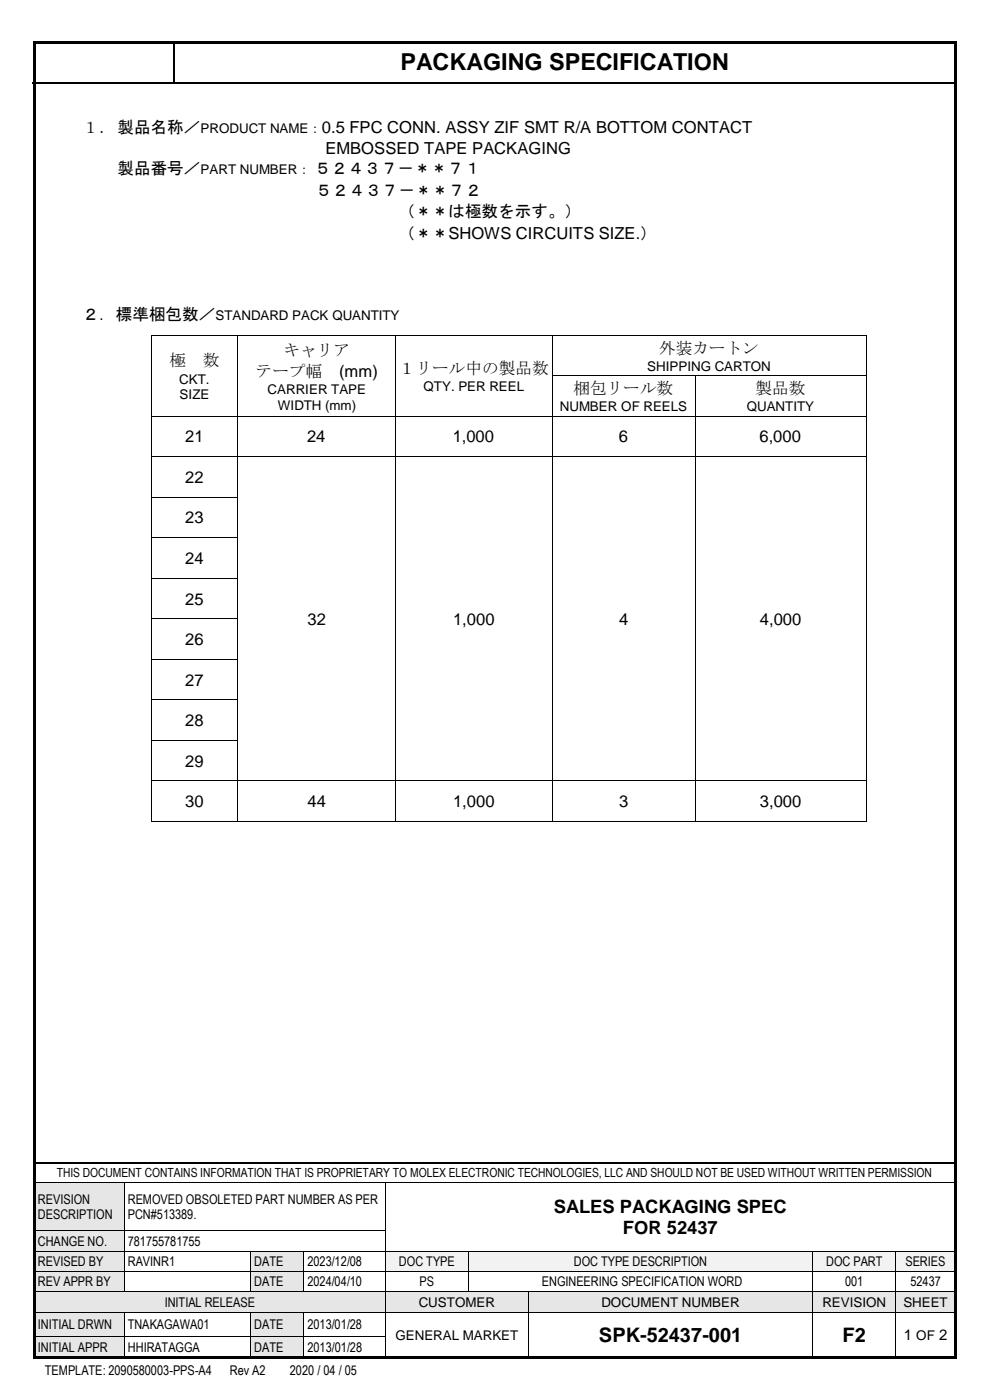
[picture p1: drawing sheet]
<svg xmlns="http://www.w3.org/2000/svg" width="210mm" height="297mm" viewBox="0 0 210 297" stroke-linecap="round" stroke-linejoin="round" font-family="sans-serif">
<defs><g id="words">
<text font-size="5" x="84.9" y="14.9">PACKAGING SPECIFICATION</text>
<g font-size="4.2">
<text x="127.1" y="284.7">SPK-52437-001</text>
<text x="178.7" y="284.7">F2</text>
</g>
<g font-size="3.9">
<text x="117.5" y="257.3">SALES PACKAGING SPEC</text>
<text x="132.1" y="261.7">FOR 52437</text>
</g>
<g font-size="3.5">
<text x="17.5" y="28.3">１．製品名称／</text>
<text x="68.3" y="28.3">0.5 FPC CONN. ASSY ZIF SMT R/A BOTTOM CONTACT</text>
<text x="69" y="32.6">EMBOSSED TAPE PACKAGING</text>
<text x="24.9" y="36.9">製品番号／</text>
<text x="66.7" y="36.9">５２４３７－＊＊７１</text>
<text x="66.9" y="41.5">５２４３７－＊＊７２</text>
<text x="84.5" y="46.1">（＊＊は極数を示す。）</text>
<text x="84.5" y="50.6">（＊＊SHOWS CIRCUITS SIZE.）</text>
<text x="17.5" y="67.9">２．標準梱包数／</text>
<text x="35.9" y="77.7">極</text>
<text x="43" y="77.7">数</text>
<text x="60.2" y="75.4">キャリア</text>
<text x="139.8" y="75.1">外装カートン</text>
<text x="54.3" y="80">テープ幅</text>
<text x="71.9" y="80">(mm)</text>
<text x="84.6" y="79.4">１リール中の製品数</text>
<text x="121.6" y="83.7">梱包リール数</text>
<text x="160.3" y="83.7">製品数</text>
<text x="39.3" y="93.9">21</text>
<text x="65.2" y="93.9">24</text>
<text x="96" y="93.9">1,000</text>
<text x="131.3" y="93.9">6</text>
<text x="161.1" y="93.9">6,000</text>
<text x="39.3" y="102.5">22</text>
<text x="39.3" y="111.1">23</text>
<text x="39.3" y="119.7">24</text>
<text x="39.3" y="128.2">25</text>
<text x="39.3" y="136.8">26</text>
<text x="65.2" y="132.6">32</text>
<text x="96.1" y="132.6">1,000</text>
<text x="131.3" y="132.6">4</text>
<text x="161.2" y="132.6">4,000</text>
<text x="39.3" y="145.4">27</text>
<text x="39.3" y="154">28</text>
<text x="39.3" y="162.6">29</text>
<text x="39.3" y="171.2">30</text>
<text x="65.2" y="171.2">44</text>
<text x="96.1" y="171.2">1,000</text>
<text x="131.3" y="171.2">3</text>
<text x="161.2" y="171.2">3,000</text>
</g>
<text font-size="3.2" x="191.7" y="284.4">1 OF 2</text>
<g font-size="2.8">
<text x="42.6" y="28.3">PRODUCT NAME：</text>
<text x="42.6" y="36.9">PART NUMBER：</text>
<text x="45.7" y="67.9">STANDARD PACK QUANTITY</text>
<text x="38" y="81.4">CKT.</text>
<text x="56.8" y="83.7">CARRIER TAPE</text>
<text x="89.8" y="83">QTY. PER REEL</text>
<text x="137.3" y="78.7">SHIPPING CARTON</text>
<text x="38.1" y="84.6">SIZE</text>
<text x="58.9" y="86.9">WIDTH (mm)</text>
<text x="118.8" y="87.3">NUMBER OF REELS</text>
<text x="158.4" y="87.3">QUANTITY</text>
<text x="8" y="255.3">REVISION</text>
<text x="27.1" y="255.3">REMOVED OBSOLETED PART NUMBER AS PER</text>
<text x="8" y="258.6">DESCRIPTION</text>
<text x="27.1" y="258.6">PCN#513389.</text>
<text x="8" y="264.2">CHANGE NO.</text>
<text x="8" y="268.6">REVISED BY</text>
<text x="27.1" y="264.2">781755781755</text>
<text x="27.1" y="268.6">RAVINR1</text>
<text x="53.9" y="268.6">DATE</text>
<text x="65.2" y="268.6">2023/12/08</text>
<text x="84.6" y="268.6">DOC TYPE</text>
<text x="121.7" y="268.6">DOC TYPE DESCRIPTION</text>
<text x="175.3" y="268.6">DOC PART</text>
<text x="192.1" y="268.6">SERIES</text>
<text x="8" y="272.9">REV APPR BY</text>
<text x="53.9" y="272.9">DATE</text>
<text x="65.2" y="272.9">2024/04/10</text>
<text x="89" y="272.9">PS</text>
<text x="114.9" y="272.9">ENGINEERING SPECIFICATION WORD</text>
<text x="179.3" y="272.9">001</text>
<text x="193.1" y="272.9">52437</text>
<text x="8" y="281.9">INITIAL DRWN</text>
<text x="27.1" y="281.9">TNAKAGAWA01</text>
<text x="34.9" y="277.2">INITIAL RELEASE</text>
<text x="53.9" y="281.9">DATE</text>
<text x="65.2" y="281.9">2013/01/28</text>
<text x="88.8" y="277.2">CUSTOMER</text>
<text x="127.6" y="277.2">DOCUMENT NUMBER</text>
<text x="174.4" y="277.2">REVISION</text>
<text x="191.6" y="277.2">SHEET</text>
<text x="8" y="286.7">INITIAL APPR</text>
<text x="27.1" y="286.7">HHIRATAGGA</text>
<text x="53.9" y="286.7">DATE</text>
<text x="65.2" y="286.7">2013/01/28</text>
<text x="83.9" y="284.2">GENERAL MARKET</text>
<text x="9.5" y="291.8">TEMPLATE: 2090580003-PPS-A4</text>
<text x="48.8" y="291.8">Rev A2</text>
<text x="61.5" y="291.8">2020 / 04 / 05</text>
</g>
<text font-size="2.7" x="12" y="249.8">THIS DOCUMENT CONTAINS INFORMATION THAT IS PROPRIETARY TO MOLEX ELECTRONIC TECHNOLOGIES, LLC AND SHOULD NOT BE USED WITHOUT WRITTEN PERMISSION</text>
</g></defs>
<g fill="#000">
<path d="M36.7 8.9h.3v.2h-.3z" fill-rule="evenodd"/>
<path d="M36.7 17.4h.3v.3h-.3z" fill-rule="evenodd"/>
</g>
<path d="M6.9 17.6h29.8M36.9 9.1v8.3M37 17.6h165.8M7.3 246.7h195.3" fill="none" stroke="#000" stroke-width=".34"/>
<g fill="#e6e6e6">
<path d="M7.3 251h19v10h-19z" fill-rule="evenodd"/>
<path d="M8 252.8h17.6v3.2h-17.6z" fill-rule="evenodd"/>
<path d="M8 256h17.6v3.2h-17.6z" fill-rule="evenodd"/>
</g>
<path d="M7.3 250.9h19M26.4 251v10M26.5 250.9h55.2M81.8 251v10M81.9 250.9h120.7" fill="none" stroke="#000" stroke-width=".21"/>
<g fill="#000">
<path d="M26.3 250.9h.2v.1h-.2z" fill-rule="evenodd"/>
<path d="M81.7 250.9h.2v.1h-.2z" fill-rule="evenodd"/>
</g>
<g fill="#e6e6e6">
<path d="M7.3 261.2h19v4.1h-19z" fill-rule="evenodd"/>
<path d="M8 261.7h17.6v3.2h-17.6z" fill-rule="evenodd"/>
</g>
<path d="M7.3 261.1h19M26.4 261.2v4.1M26.5 261.1h55.2M81.8 261.2v4.1" fill="none" stroke="#000" stroke-width=".21"/>
<g fill="#000">
<path d="M26.3 261h.2v.2h-.2z" fill-rule="evenodd"/>
<path d="M81.7 261h.2v.2h-.2z" fill-rule="evenodd"/>
</g>
<g fill="#e6e6e6">
<path d="M7.3 265.5h19v4.2h-19z" fill-rule="evenodd"/>
<path d="M8 266h17.6v3.2h-17.6z" fill-rule="evenodd"/>
</g>
<g fill="#fff">
<path d="M26.5 265.5h26.6v4.2h-26.6z" fill-rule="evenodd"/>
<path d="M27.1 266h25.3v3.2h-25.3z" fill-rule="evenodd"/>
</g>
<g fill="#e6e6e6">
<path d="M53.3 265.5h11.1v4.2h-11.1z" fill-rule="evenodd"/>
<path d="M53.9 266h9.8v3.2h-9.8z" fill-rule="evenodd"/>
</g>
<g fill="#f2f2f2">
<path d="M81.8 265.5h17.5v4.2h-17.5z" fill-rule="evenodd"/>
<path d="M82.5 266h16.2v3.2h-16.2z" fill-rule="evenodd"/>
<path d="M99.5 265.5h72.8v4.2h-72.8z" fill-rule="evenodd"/>
<path d="M100.1 266h71.6v3.2h-71.6z" fill-rule="evenodd"/>
<path d="M172.5 265.5h17.5v4.2h-17.5z" fill-rule="evenodd"/>
<path d="M173.2 266h16.1v3.2h-16.1z" fill-rule="evenodd"/>
<path d="M190.2 265.5h12.4v4.2h-12.4z" fill-rule="evenodd"/>
<path d="M190.8 266h11v3.2h-11z" fill-rule="evenodd"/>
</g>
<g fill="none" stroke="#000" stroke-width=".21">
<path d="M7.3 265.4h19M26.4 265.5v4.2M26.5 265.4h26.6M53.2 265.5v4.2M53.3 265.4h11.1M64.5 265.5v4.2M64.6 265.4h17.1M81.8 265.5v4.2M81.9 265.4h17.4M99.4 265.5v4.2M99.5 265.4h72.9M172.5 265.5v4.2"/>
<path d="M172.5 265.4h17.5M190.1 265.5v4.2M190.2 265.4h12.5"/>
</g>
<g fill="#000">
<path d="M26.3 265.3h.2v.2h-.2z" fill-rule="evenodd"/>
<path d="M53.1 265.3h.2v.2h-.2z" fill-rule="evenodd"/>
<path d="M64.4 265.3h.2v.2h-.2z" fill-rule="evenodd"/>
<path d="M81.7 265.3h.2v.2h-.2z" fill-rule="evenodd"/>
<path d="M99.3 265.3h.2v.2h-.2z" fill-rule="evenodd"/>
<path d="M172.4 265.3h.1v.2h-.1z" fill-rule="evenodd"/>
<path d="M190 265.3h.2v.2h-.2z" fill-rule="evenodd"/>
</g>
<g fill="#e6e6e6">
<path d="M7.3 269.8h19v4.2h-19z" fill-rule="evenodd"/>
<path d="M8 270.3h17.6v3.2h-17.6z" fill-rule="evenodd"/>
</g>
<g fill="#fff">
<path d="M26.5 269.8h26.6v4.2h-26.6z" fill-rule="evenodd"/>
<path d="M27.1 270.3h25.3v3.2h-25.3z" fill-rule="evenodd"/>
</g>
<g fill="#e6e6e6">
<path d="M53.3 269.8h11.1v4.2h-11.1z" fill-rule="evenodd"/>
<path d="M53.9 270.3h9.8v3.2h-9.8z" fill-rule="evenodd"/>
</g>
<g fill="#fff">
<path d="M64.6 269.8h17.1v4.2h-17.1z" fill-rule="evenodd"/>
<path d="M65.2 270.3h15.8v3.2h-15.8z" fill-rule="evenodd"/>
</g>
<g fill="none" stroke="#000" stroke-width=".21">
<path d="M7.3 269.7h19M26.4 269.8v4.2M26.5 269.7h26.6M53.2 269.8v4.2M53.3 269.7h11.1M64.5 269.8v4.2M64.6 269.7h17.1M81.8 269.8v4.2M81.9 269.7h17.4M99.4 269.8v4.2M99.5 269.7h72.9M172.5 269.8v4.2"/>
<path d="M172.5 269.7h17.5M190.1 269.8v4.2M190.2 269.7h12.5"/>
</g>
<g fill="#000">
<path d="M26.3 269.7h.2v.1h-.2z" fill-rule="evenodd"/>
<path d="M53.1 269.7h.2v.1h-.2z" fill-rule="evenodd"/>
<path d="M64.4 269.7h.2v.1h-.2z" fill-rule="evenodd"/>
<path d="M81.7 269.7h.2v.1h-.2z" fill-rule="evenodd"/>
<path d="M99.3 269.7h.2v.1h-.2z" fill-rule="evenodd"/>
<path d="M172.4 269.7h.1v.1h-.1z" fill-rule="evenodd"/>
<path d="M190 269.7h.2v.1h-.2z" fill-rule="evenodd"/>
</g>
<g fill="#e6e6e6">
<path d="M7.3 274.1h74.4v4.2h-74.4z" fill-rule="evenodd"/>
<path d="M8 274.6h73v3.2h-73z" fill-rule="evenodd"/>
<path d="M81.8 274.1h30.2v4.2h-30.2z" fill-rule="evenodd"/>
<path d="M82.5 274.6h28.9v3.3h-28.9z" fill-rule="evenodd"/>
<path d="M112.2 274.1h60.1v4.2h-60.1z" fill-rule="evenodd"/>
<path d="M112.8 274.6h58.9v3.3h-58.9z" fill-rule="evenodd"/>
<path d="M172.5 274.1h17.5v4.2h-17.5z" fill-rule="evenodd"/>
<path d="M173.2 274.6h16.1v3.3h-16.1z" fill-rule="evenodd"/>
<path d="M190.2 274.1h12.4v4.2h-12.4z" fill-rule="evenodd"/>
<path d="M190.8 274.6h11v3.3h-11z" fill-rule="evenodd"/>
</g>
<g fill="none" stroke="#000" stroke-width=".21">
<path d="M7.3 274.1h19M26.5 274.1h26.6M53.3 274.1h11.1M64.6 274.1h17.1M81.8 274.1v4.2M81.9 274.1h17.4M99.5 274.1h12.5M112.1 274.1v4.2M112.2 274.1h60.2M172.5 274.1v4.2M172.5 274.1h17.5M190.1 274.1v4.2"/>
<path d="M190.2 274.1h12.5"/>
</g>
<g fill="#000">
<path d="M26.3 274h.2v.1h-.2z" fill-rule="evenodd"/>
<path d="M53.1 274h.2v.1h-.2z" fill-rule="evenodd"/>
<path d="M64.4 274h.2v.1h-.2z" fill-rule="evenodd"/>
<path d="M81.7 274h.2v.1h-.2z" fill-rule="evenodd"/>
<path d="M99.3 274h.2v.1h-.2z" fill-rule="evenodd"/>
<path d="M112 274h.2v.1h-.2z" fill-rule="evenodd"/>
<path d="M172.4 274h.1v.1h-.1z" fill-rule="evenodd"/>
<path d="M190 274h.2v.1h-.2z" fill-rule="evenodd"/>
</g>
<g fill="#e6e6e6">
<path d="M7.3 278.5h19v4.9h-19z" fill-rule="evenodd"/>
<path d="M8 279.3h17.6v3.2h-17.6z" fill-rule="evenodd"/>
<path d="M53.3 278.5h11.1v4.9h-11.1z" fill-rule="evenodd"/>
<path d="M53.9 279.3h9.8v3.2h-9.8z" fill-rule="evenodd"/>
</g>
<g fill="#fff">
<path d="M112.2 278.5h60.1v9.5h-60.1z" fill-rule="evenodd"/>
<path d="M112.8 280.8h58.9v4.9h-58.9z" fill-rule="evenodd"/>
<path d="M172.5 278.5h17.5v9.5h-17.5z" fill-rule="evenodd"/>
<path d="M173.2 280.8h16.1v4.9h-16.1z" fill-rule="evenodd"/>
<path d="M190.2 278.5h12.4v9.5h-12.4z" fill-rule="evenodd"/>
<path d="M190.8 281.4h11v3.6h-11z" fill-rule="evenodd"/>
</g>
<g fill="none" stroke="#000" stroke-width=".21">
<path d="M7.3 278.4h19M26.4 278.5v4.9M26.5 278.4h26.6M53.2 278.5v4.9M53.3 278.4h11.1M64.5 278.5v4.9M64.6 278.4h17.1M81.8 278.5v4.9M81.9 278.4h30.1M112.1 278.5v4.9M112.2 278.4h60.2M172.5 278.5v4.9"/>
<path d="M172.5 278.4h17.5M190.1 278.5v4.9M190.2 278.4h12.5"/>
</g>
<g fill="#000">
<path d="M26.3 278.3h.2v.2h-.2z" fill-rule="evenodd"/>
<path d="M53.1 278.3h.2v.2h-.2z" fill-rule="evenodd"/>
<path d="M64.4 278.3h.2v.2h-.2z" fill-rule="evenodd"/>
<path d="M81.7 278.3h.2v.2h-.2z" fill-rule="evenodd"/>
<path d="M112 278.3h.2v.2h-.2z" fill-rule="evenodd"/>
<path d="M172.4 278.3h.1v.2h-.1z" fill-rule="evenodd"/>
<path d="M190 278.3h.2v.2h-.2z" fill-rule="evenodd"/>
</g>
<g fill="#e6e6e6">
<path d="M7.3 283.5h19v4.5h-19z" fill-rule="evenodd"/>
<path d="M8 284.1h17.6v3.3h-17.6z" fill-rule="evenodd"/>
<path d="M53.3 283.5h11.1v4.5h-11.1z" fill-rule="evenodd"/>
<path d="M53.9 284.1h9.8v3.3h-9.8z" fill-rule="evenodd"/>
</g>
<g fill="none" stroke="#000" stroke-width=".21">
<path d="M32.1 71.2v8.4M32.1 79.8v8.4M32.2 71.1h18.1M50.4 71.2v8.4M50.4 79.8v8.4M50.5 71.1h33.4M84 71.2v8.4M84 79.8v8.4M84 71.1h33M117.1 71.2v8.4M117.1 79.8v8.4M117.2 71.1h66.5"/>
<path d="M117.2 79.7h30.2M147.5 79.8v8.4M147.6 79.7h36.1M183.8 71.2v8.4M183.8 79.8v8.4M32.1 88.4v8.4M32.1 97v8.4M32.2 88.3h18.1M32.2 96.9h18.1M50.4 88.4v8.4M50.4 97v8.4M50.5 88.3h33.4"/>
<path d="M50.5 96.9h33.4M84 88.4v8.4M84 97v8.4M84 88.3h33M84 96.9h33M117.1 88.4v8.4M117.1 97v8.4M117.2 88.3h30.2M117.2 96.9h30.2M147.5 88.4v8.4M147.5 97v8.4M147.6 88.3h36.1"/>
<path d="M147.6 96.9h36.1M183.8 88.4v8.4M183.8 97v8.4M32.1 105.6v8.4M32.1 114.2v8.4M32.2 105.5h18.1M32.2 114.1h18.1M50.4 105.6v8.4M50.4 114.2v8.4M84 105.6v8.4M84 114.2v8.4M117.1 105.6v8.4"/>
<path d="M117.1 114.2v8.4M147.5 105.6v8.4M147.5 114.2v8.4M183.8 105.6v8.4M183.8 114.2v8.4M32.1 122.8v8.4M32.1 131.4v8.4M32.1 139.9v8.5M32.2 122.7h18.1M32.2 131.3h18.1M32.2 139.8h18.1M50.4 122.8v8.4"/>
<path d="M50.4 131.4v8.4M50.4 139.9v8.5M84 122.8v8.4M84 131.4v8.4M84 139.9v8.5M117.1 122.8v8.4M117.1 131.4v8.4M117.1 139.9v8.5M147.5 122.8v8.4M147.5 131.4v8.4M147.5 139.9v8.5M183.8 122.8v8.4"/>
<path d="M183.8 131.4v8.4M183.8 139.9v8.5M32.1 148.5v8.4M32.1 157.1v8.4M32.2 148.4h18.1M32.2 157h18.1M50.4 148.5v8.4M50.4 157.1v8.4M84 148.5v8.4M84 157.1v8.4M117.1 148.5v8.4M117.1 157.1v8.4"/>
<path d="M147.5 148.5v8.4M147.5 157.1v8.4M183.8 148.5v8.4M183.8 157.1v8.4M32.1 165.7v8.4M32.2 165.6h18.1M32.2 174.2h18.1M50.4 165.7v8.4M50.5 165.6h33.4M50.5 174.2h33.4M84 165.7v8.4M84 165.6h33"/>
<path d="M84 174.2h33M117.1 165.7v8.4M117.2 165.6h30.2M117.2 174.2h30.2M147.5 165.7v8.4M147.6 165.6h36.1M147.6 174.2h36.1M183.8 165.7v8.4M7.3 283.5h19M26.4 283.5v4.5M26.5 283.5h26.6M53.2 283.5v4.5"/>
<path d="M53.3 283.5h11.1M64.5 283.5v4.5M64.6 283.5h17.1M81.8 283.5v4.5M112.1 283.5v4.5M172.5 283.5v4.5M190.1 283.5v4.5"/>
</g>
<g fill="#000">
<path d="M7 8.8h.5v.5h-.5z" fill-rule="evenodd"/>
<path d="M7 8.8h.5v.5h-.5z" fill-rule="evenodd"/>
<path d="M7.5 8.8h195v.5h-195z" fill-rule="evenodd"/>
<path d="M202.5 8.8h.5v.5h-.5z" fill-rule="evenodd"/>
<path d="M202.5 8.8h.5v.5h-.5z" fill-rule="evenodd"/>
<path d="M32 71h.2v.2h-.2z" fill-rule="evenodd"/>
<path d="M32 71h.2v.2h-.2z" fill-rule="evenodd"/>
<path d="M32 79.6h.2v.2h-.2z" fill-rule="evenodd"/>
<path d="M50.3 71h.2v.2h-.2z" fill-rule="evenodd"/>
<path d="M50.3 79.6h.2v.2h-.2z" fill-rule="evenodd"/>
<path d="M83.9 71h.1v.2h-.1z" fill-rule="evenodd"/>
<path d="M83.9 79.6h.1v.2h-.1z" fill-rule="evenodd"/>
<path d="M117 71h.2v.2h-.2z" fill-rule="evenodd"/>
<path d="M117 79.6h.2v.2h-.2z" fill-rule="evenodd"/>
<path d="M147.4 79.6h.2v.2h-.2z" fill-rule="evenodd"/>
<path d="M183.7 71h.2v.2h-.2z" fill-rule="evenodd"/>
<path d="M183.7 71h.2v.2h-.2z" fill-rule="evenodd"/>
<path d="M183.7 79.6h.2v.2h-.2z" fill-rule="evenodd"/>
<path d="M32 88.2h.2v.2h-.2z" fill-rule="evenodd"/>
<path d="M32 96.8h.2v.2h-.2z" fill-rule="evenodd"/>
<path d="M50.3 88.2h.2v.2h-.2z" fill-rule="evenodd"/>
<path d="M50.3 96.8h.2v.2h-.2z" fill-rule="evenodd"/>
<path d="M83.9 88.2h.1v.2h-.1z" fill-rule="evenodd"/>
<path d="M83.9 96.8h.1v.2h-.1z" fill-rule="evenodd"/>
<path d="M117 88.2h.2v.2h-.2z" fill-rule="evenodd"/>
<path d="M117 96.8h.2v.2h-.2z" fill-rule="evenodd"/>
<path d="M147.4 88.2h.2v.2h-.2z" fill-rule="evenodd"/>
<path d="M147.4 96.8h.2v.2h-.2z" fill-rule="evenodd"/>
<path d="M183.7 88.2h.2v.2h-.2z" fill-rule="evenodd"/>
<path d="M183.7 96.8h.2v.2h-.2z" fill-rule="evenodd"/>
<path d="M32 105.4h.2v.2h-.2z" fill-rule="evenodd"/>
<path d="M32 114h.2v.2h-.2z" fill-rule="evenodd"/>
<path d="M50.3 105.4h.2v.2h-.2z" fill-rule="evenodd"/>
<path d="M50.3 114h.2v.2h-.2z" fill-rule="evenodd"/>
<path d="M83.9 105.4h.1v.2h-.1z" fill-rule="evenodd"/>
<path d="M83.9 114h.1v.2h-.1z" fill-rule="evenodd"/>
<path d="M117 105.4h.2v.2h-.2z" fill-rule="evenodd"/>
<path d="M117 114h.2v.2h-.2z" fill-rule="evenodd"/>
<path d="M147.4 105.4h.2v.2h-.2z" fill-rule="evenodd"/>
<path d="M147.4 114h.2v.2h-.2z" fill-rule="evenodd"/>
<path d="M183.7 105.4h.2v.2h-.2z" fill-rule="evenodd"/>
<path d="M183.7 114h.2v.2h-.2z" fill-rule="evenodd"/>
<path d="M32 122.6h.2v.2h-.2z" fill-rule="evenodd"/>
<path d="M32 131.2h.2v.2h-.2z" fill-rule="evenodd"/>
<path d="M32 139.8h.2v.1h-.2z" fill-rule="evenodd"/>
<path d="M50.3 122.6h.2v.2h-.2z" fill-rule="evenodd"/>
<path d="M50.3 131.2h.2v.2h-.2z" fill-rule="evenodd"/>
<path d="M50.3 139.8h.2v.1h-.2z" fill-rule="evenodd"/>
<path d="M83.9 122.6h.1v.2h-.1z" fill-rule="evenodd"/>
<path d="M83.9 131.2h.1v.2h-.1z" fill-rule="evenodd"/>
<path d="M83.9 139.8h.1v.1h-.1z" fill-rule="evenodd"/>
<path d="M117 122.6h.2v.2h-.2z" fill-rule="evenodd"/>
<path d="M117 131.2h.2v.2h-.2z" fill-rule="evenodd"/>
<path d="M117 139.8h.2v.1h-.2z" fill-rule="evenodd"/>
<path d="M147.4 122.6h.2v.2h-.2z" fill-rule="evenodd"/>
<path d="M147.4 131.2h.2v.2h-.2z" fill-rule="evenodd"/>
<path d="M147.4 139.8h.2v.1h-.2z" fill-rule="evenodd"/>
<path d="M183.7 122.6h.2v.2h-.2z" fill-rule="evenodd"/>
<path d="M183.7 131.2h.2v.2h-.2z" fill-rule="evenodd"/>
<path d="M183.7 139.8h.2v.1h-.2z" fill-rule="evenodd"/>
<path d="M32 148.4h.2v.1h-.2z" fill-rule="evenodd"/>
<path d="M32 156.9h.2v.2h-.2z" fill-rule="evenodd"/>
<path d="M50.3 148.4h.2v.1h-.2z" fill-rule="evenodd"/>
<path d="M50.3 156.9h.2v.2h-.2z" fill-rule="evenodd"/>
<path d="M83.9 148.4h.1v.1h-.1z" fill-rule="evenodd"/>
<path d="M83.9 156.9h.1v.2h-.1z" fill-rule="evenodd"/>
<path d="M117 148.4h.2v.1h-.2z" fill-rule="evenodd"/>
<path d="M117 156.9h.2v.2h-.2z" fill-rule="evenodd"/>
<path d="M147.4 148.4h.2v.1h-.2z" fill-rule="evenodd"/>
<path d="M147.4 156.9h.2v.2h-.2z" fill-rule="evenodd"/>
<path d="M183.7 148.4h.2v.1h-.2z" fill-rule="evenodd"/>
<path d="M183.7 156.9h.2v.2h-.2z" fill-rule="evenodd"/>
<path d="M32 165.5h.2v.2h-.2z" fill-rule="evenodd"/>
<path d="M32 174.1h.2v.2h-.2z" fill-rule="evenodd"/>
<path d="M32 174.1h.2v.2h-.2z" fill-rule="evenodd"/>
<path d="M50.3 165.5h.2v.2h-.2z" fill-rule="evenodd"/>
<path d="M50.3 174.1h.2v.2h-.2z" fill-rule="evenodd"/>
<path d="M83.9 165.5h.1v.2h-.1z" fill-rule="evenodd"/>
<path d="M83.9 174.1h.1v.2h-.1z" fill-rule="evenodd"/>
<path d="M117 165.5h.2v.2h-.2z" fill-rule="evenodd"/>
<path d="M117 174.1h.2v.2h-.2z" fill-rule="evenodd"/>
<path d="M147.4 165.5h.2v.2h-.2z" fill-rule="evenodd"/>
<path d="M147.4 174.1h.2v.2h-.2z" fill-rule="evenodd"/>
<path d="M183.7 165.5h.2v.2h-.2z" fill-rule="evenodd"/>
<path d="M183.7 174.1h.2v.2h-.2z" fill-rule="evenodd"/>
<path d="M183.7 174.1h.2v.2h-.2z" fill-rule="evenodd"/>
<path d="M7 9.3h.5v278.4h-.5z" fill-rule="evenodd"/>
<path d="M7 287.7h.5v.5h-.5z" fill-rule="evenodd"/>
<path d="M7 287.7h.5v.5h-.5z" fill-rule="evenodd"/>
<path d="M7.5 287.7h195v.5h-195z" fill-rule="evenodd"/>
<path d="M26.3 283.4h.2v.1h-.2z" fill-rule="evenodd"/>
<path d="M53.1 283.4h.2v.1h-.2z" fill-rule="evenodd"/>
<path d="M64.4 283.4h.2v.1h-.2z" fill-rule="evenodd"/>
<path d="M81.7 283.4h.2v.1h-.2z" fill-rule="evenodd"/>
<path d="M112 283.4h.2v.1h-.2z" fill-rule="evenodd"/>
<path d="M172.4 283.4h.1v.1h-.1z" fill-rule="evenodd"/>
<path d="M190 283.4h.2v.1h-.2z" fill-rule="evenodd"/>
<path d="M202.5 9.3h.5v278.4h-.5z" fill-rule="evenodd"/>
<path d="M202.5 287.7h.5v.5h-.5z" fill-rule="evenodd"/>
<path d="M202.5 287.7h.5v.5h-.5z" fill-rule="evenodd"/>
</g>
<use href="#words"/>
</svg>
